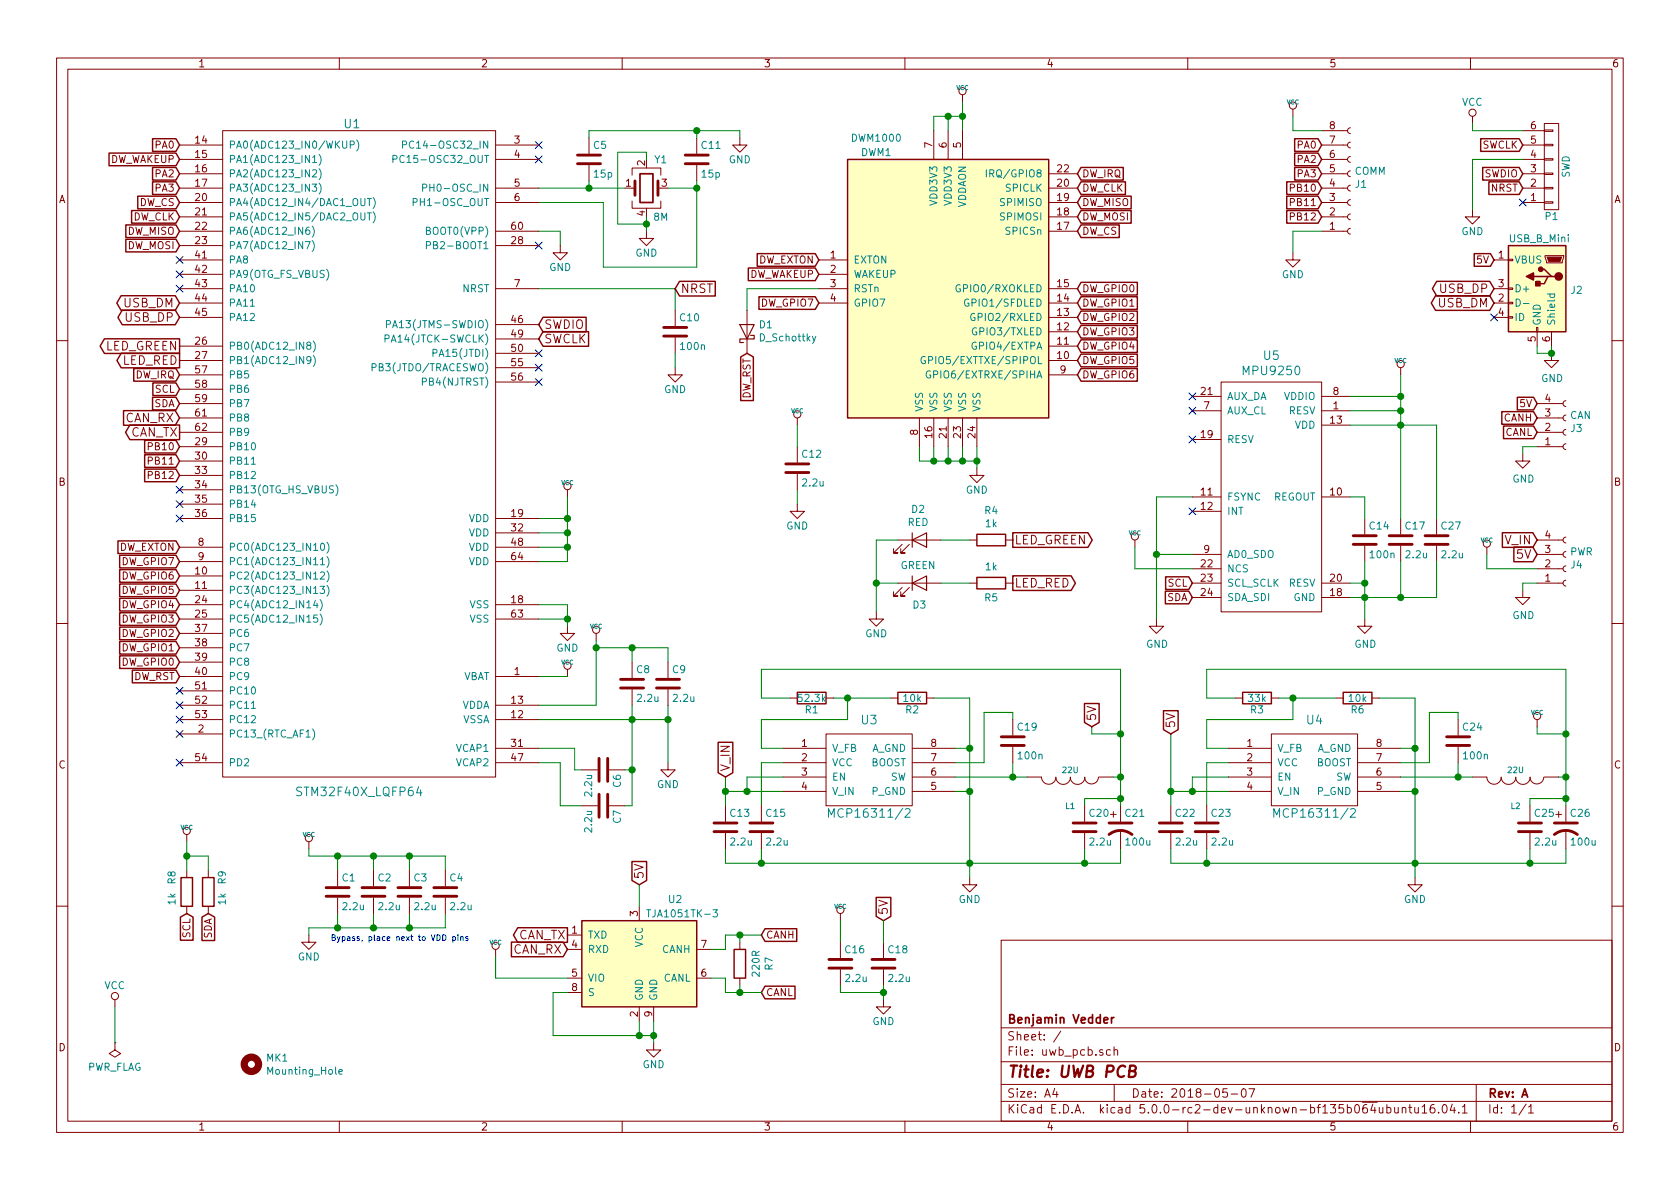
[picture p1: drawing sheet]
<svg xmlns="http://www.w3.org/2000/svg" width="297mm" height="210mm" viewBox="0 0 297 210" stroke-linecap="round" stroke-linejoin="round" font-family="sans-serif">
<defs><g id="words">
<text font-size="2.8" fill="#840000" x="178" y="190.5">Title: UWB PCB</text>
<g font-size="2.1" fill="#008484">
<text x="60.9" y="22.7">U1</text>
<text x="223.4" y="63.6">U5</text>
<text x="220.1" y="66.3">MPU9250</text>
<text x="152.3" y="128.1">U3</text>
<text x="231.1" y="128.1">U4</text>
<text x="53" y="140.8">STM32F40X_LQFP64</text>
<text x="147.5" y="144.6">MCP16311/2</text>
<text x="226.2" y="144.6">MCP16311/2</text>
</g>
<g font-size="2.1" fill="#840000">
<text x="120.3" y="51.8">NRST</text>
<text x="254.6" y="51.8">USB_DP</text>
<text x="21.9" y="54.4">USB_DM</text>
<text x="22.2" y="56.9">USB_DP</text>
<text x="96.2" y="58.2">SWDIO</text>
<text x="254.3" y="54.4">USB_DM</text>
<text x="18.5" y="62">LED_GREEN</text>
<text x="21.6" y="64.5">LED_RED</text>
<text x="96.2" y="60.7">SWCLK</text>
<text x="22.1" y="74.7">CAN_RX</text>
<text x="23" y="77.2">CAN_TX</text>
<text x="179.3" y="96.3">LED_GREEN</text>
<text x="266.1" y="96.3">V_IN</text>
<text x="268.3" y="98.8">5V</text>
<text x="179.3" y="103.9">LED_RED</text>
<text x="193.8" y="127.6" transform="rotate(-90 193.8 127.6)">5V</text>
<text x="207.8" y="128.9" transform="rotate(-90 207.8 128.9)">5V</text>
<text x="129" y="136.5" transform="rotate(-90 129 136.5)">V_IN</text>
<text x="113.8" y="155.5" transform="rotate(-90 113.8 155.5)">5V</text>
<text x="157" y="161.9" transform="rotate(-90 157 161.9)">5V</text>
<text x="91.6" y="166.1">CAN_TX</text>
<text x="90.7" y="168.7">CAN_RX</text>
<text x="178" y="184">Sheet: /</text>
<text x="178" y="181">Benjamin Vedder</text>
<text x="178" y="186.7">File: uwb_pcb.sch</text>
<text x="178" y="196.9">KiCad E.D.A. kicad 5.0.0-rc2-dev-unknown-bf135b064ubuntu16.04.1</text>
<text x="178" y="194.1">Size: A4</text>
<text x="200" y="194.1">Date: 2018-05-07</text>
<text x="263" y="194.1">Rev: A</text>
<text x="263" y="196.9">Id: 1/1</text>
</g>
<g font-size="1.8" fill="#840000">
<text x="35" y="11.9">1</text>
<text x="85" y="11.9">2</text>
<text x="135" y="11.9">3</text>
<text x="185" y="11.9">4</text>
<text x="235" y="11.9">5</text>
<text x="285" y="11.9">6</text>
<text x="235.1" y="22.9">8</text>
<text x="270.7" y="22.9">6</text>
<text x="19.2" y="28.8">DW_WAKEUP</text>
<text x="27.5" y="26.3">PA0</text>
<text x="34.6" y="25.4">14</text>
<text x="34.6" y="27.9">15</text>
<text x="91" y="25.4">3</text>
<text x="91" y="27.9">4</text>
<text x="114" y="29.3" transform="rotate(-90 114 29.3)">2</text>
<text x="164.8" y="26.1" transform="rotate(-90 164.8 26.1)">7</text>
<text x="167.4" y="26.1" transform="rotate(-90 167.4 26.1)">6</text>
<text x="169.9" y="26.1" transform="rotate(-90 169.9 26.1)">5</text>
<text x="229.5" y="26.3">PA0</text>
<text x="229.5" y="28.8">PA2</text>
<text x="235.1" y="27.9">6</text>
<text x="235.1" y="25.4">7</text>
<text x="262" y="26.3">SWCLK</text>
<text x="270.7" y="27.9">4</text>
<text x="270.7" y="25.4">5</text>
<text x="10.4" y="35.9">A</text>
<text x="27.5" y="31.4">PA2</text>
<text x="27.5" y="33.9">PA3</text>
<text x="34.6" y="35.6">20</text>
<text x="34.6" y="30.5">16</text>
<text x="34.6" y="33">17</text>
<text x="91" y="33">5</text>
<text x="91" y="35.6">6</text>
<text x="110.6" y="33">1</text>
<text x="117" y="33">3</text>
<text x="187" y="35.6">19</text>
<text x="187" y="33">20</text>
<text x="187" y="30.5">22</text>
<text x="191.3" y="31.4">DW_IRQ</text>
<text x="191.3" y="33.9">DW_CLK</text>
<text x="228.5" y="33.9">PB10</text>
<text x="229.5" y="31.4">PA3</text>
<text x="235.1" y="35.6">3</text>
<text x="235.1" y="33">4</text>
<text x="235.1" y="30.5">5</text>
<text x="262.5" y="31.4">SWDIO</text>
<text x="263.6" y="33.9">NRST</text>
<text x="270.7" y="35.6">1</text>
<text x="270.7" y="33">2</text>
<text x="270.7" y="30.5">3</text>
<text x="285.4" y="35.9">A</text>
<text x="22.5" y="41.5">DW_MISO</text>
<text x="23.4" y="39">DW_CLK</text>
<text x="24.6" y="36.4">DW_CS</text>
<text x="34.6" y="38.1">21</text>
<text x="34.6" y="40.6">22</text>
<text x="90.5" y="40.6">60</text>
<text x="114" y="38.2" transform="rotate(-90 114 38.2)">4</text>
<text x="187" y="40.6">17</text>
<text x="187" y="38.1">18</text>
<text x="191.3" y="36.4">DW_MISO</text>
<text x="191.3" y="39">DW_MOSI</text>
<text x="191.3" y="41.5">DW_CS</text>
<text x="228.5" y="36.4">PB11</text>
<text x="228.5" y="39">PB12</text>
<text x="235.1" y="40.6">1</text>
<text x="235.1" y="38.1">2</text>
<text x="22.5" y="44.1">DW_MOSI</text>
<text x="34.6" y="45.7">41</text>
<text x="34.6" y="43.2">23</text>
<text x="90.5" y="43.2">28</text>
<text x="134" y="46.6">DW_EXTON</text>
<text x="146.8" y="45.7">1</text>
<text x="261.2" y="46.6">5V</text>
<text x="264.9" y="45.7">1</text>
<text x="34.6" y="48.3">42</text>
<text x="34.6" y="50.8">43</text>
<text x="34.6" y="53.3">44</text>
<text x="91" y="50.8">7</text>
<text x="132.2" y="49.1">DW_WAKEUP</text>
<text x="146.8" y="48.3">2</text>
<text x="146.8" y="50.8">3</text>
<text x="146.8" y="53.3">4</text>
<text x="187" y="53.3">14</text>
<text x="187" y="50.8">15</text>
<text x="191.3" y="51.7">DW_GPIO0</text>
<text x="264.9" y="53.3">2</text>
<text x="264.9" y="50.8">3</text>
<text x="34.6" y="55.9">45</text>
<text x="90.5" y="57.1">46</text>
<text x="90.5" y="59.7">49</text>
<text x="134.6" y="54.2">DW_GPIO7</text>
<text x="187" y="58.4">12</text>
<text x="187" y="55.9">13</text>
<text x="191.3" y="54.2">DW_GPIO1</text>
<text x="191.3" y="56.8">DW_GPIO2</text>
<text x="191.3" y="59.3">DW_GPIO3</text>
<text x="264.9" y="55.9">4</text>
<text x="34.6" y="61">26</text>
<text x="34.6" y="63.5">27</text>
<text x="90.5" y="62.2">50</text>
<text x="90.5" y="64.8">55</text>
<text x="187" y="63.5">10</text>
<text x="187" y="61">11</text>
<text x="191.3" y="61.8">DW_GPIO4</text>
<text x="191.3" y="64.4">DW_GPIO5</text>
<text x="271.5" y="60.4" transform="rotate(-90 271.5 60.4)">5</text>
<text x="274.1" y="60.4" transform="rotate(-90 274.1 60.4)">6</text>
<text x="23.9" y="66.9">DW_IRQ</text>
<text x="27.4" y="69.5">SCL</text>
<text x="34.6" y="66">57</text>
<text x="34.6" y="68.6">58</text>
<text x="34.6" y="71.1">59</text>
<text x="90.5" y="67.3">56</text>
<text x="132.7" y="70.7" transform="rotate(-90 132.7 70.7)">DW_RST</text>
<text x="187.5" y="66">9</text>
<text x="191.3" y="66.9">DW_GPIO6</text>
<text x="212.4" y="69.8">21</text>
<text x="235.7" y="69.8">8</text>
<text x="273.2" y="71.1">4</text>
<text x="27.2" y="72">SDA</text>
<text x="34.6" y="73.7">61</text>
<text x="34.6" y="76.2">62</text>
<text x="162.3" y="76.9" transform="rotate(-90 162.3 76.9)">8</text>
<text x="164.8" y="77.4" transform="rotate(-90 164.8 77.4)">16</text>
<text x="167.4" y="77.4" transform="rotate(-90 167.4 77.4)">21</text>
<text x="169.9" y="77.4" transform="rotate(-90 169.9 77.4)">23</text>
<text x="172.5" y="77.4" transform="rotate(-90 172.5 77.4)">24</text>
<text x="212.4" y="77.5">19</text>
<text x="212.9" y="72.4">7</text>
<text x="235.3" y="74.9">13</text>
<text x="235.7" y="72.4">1</text>
<text x="265.9" y="74.5">CANH</text>
<text x="266.1" y="77.1">CANL</text>
<text x="268.8" y="72">5V</text>
<text x="273.2" y="76.2">2</text>
<text x="273.2" y="73.7">3</text>
<text x="26.5" y="79.6">PB10</text>
<text x="26.5" y="82.2">PB11</text>
<text x="34.6" y="81.3">30</text>
<text x="34.6" y="83.8">33</text>
<text x="34.6" y="78.7">29</text>
<text x="273.2" y="78.7">1</text>
<text x="10.4" y="85.9">B</text>
<text x="26.5" y="84.7">PB12</text>
<text x="34.6" y="86.4">34</text>
<text x="34.6" y="88.9">35</text>
<text x="212.4" y="87.6">11</text>
<text x="235.3" y="87.6">10</text>
<text x="285.4" y="85.9">B</text>
<text x="34.6" y="91.4">36</text>
<text x="90.5" y="94">32</text>
<text x="90.5" y="91.4">19</text>
<text x="212.4" y="90.2">12</text>
<text x="273.2" y="95.2">4</text>
<text x="20.9" y="97.4">DW_EXTON</text>
<text x="21.6" y="99.9">DW_GPIO7</text>
<text x="34.6" y="101.6">10</text>
<text x="35.1" y="96.5">8</text>
<text x="35.1" y="99.1">9</text>
<text x="90.5" y="99.1">64</text>
<text x="90.5" y="96.5">48</text>
<text x="212.4" y="100.3">22</text>
<text x="212.9" y="97.8">9</text>
<text x="273.2" y="100.3">2</text>
<text x="273.2" y="97.8">3</text>
<text x="21.6" y="102.5">DW_GPIO6</text>
<text x="21.6" y="105">DW_GPIO5</text>
<text x="21.6" y="107.6">DW_GPIO4</text>
<text x="34.6" y="104.1">11</text>
<text x="34.6" y="106.7">24</text>
<text x="90.5" y="106.7">18</text>
<text x="206.3" y="106.3">SDA</text>
<text x="206.5" y="103.8">SCL</text>
<text x="212.4" y="102.9">23</text>
<text x="212.4" y="105.4">24</text>
<text x="235.3" y="102.9">20</text>
<text x="235.3" y="105.4">18</text>
<text x="273.2" y="102.9">1</text>
<text x="21.6" y="110.1">DW_GPIO3</text>
<text x="21.6" y="112.6">DW_GPIO2</text>
<text x="34.6" y="109.2">25</text>
<text x="34.6" y="111.8">37</text>
<text x="90.5" y="109.2">63</text>
<text x="21.6" y="115.2">DW_GPIO1</text>
<text x="21.6" y="117.7">DW_GPIO0</text>
<text x="34.6" y="119.4">40</text>
<text x="34.6" y="114.3">38</text>
<text x="34.6" y="116.8">39</text>
<text x="91" y="119.4">1</text>
<text x="23.5" y="120.3">DW_RST</text>
<text x="34.6" y="121.9">51</text>
<text x="34.6" y="124.5">52</text>
<text x="90.5" y="124.5">13</text>
<text x="34.6" y="127">53</text>
<text x="35.1" y="129.5">2</text>
<text x="90.5" y="127">12</text>
<text x="10.4" y="135.9">C</text>
<text x="34.6" y="134.6">54</text>
<text x="90.5" y="132.1">31</text>
<text x="90.5" y="134.6">47</text>
<text x="141.8" y="132.1">1</text>
<text x="141.8" y="134.6">2</text>
<text x="141.8" y="137.2">3</text>
<text x="164.6" y="137.2">6</text>
<text x="164.6" y="134.6">7</text>
<text x="164.6" y="132.1">8</text>
<text x="220.5" y="132.1">1</text>
<text x="220.5" y="134.6">2</text>
<text x="220.5" y="137.2">3</text>
<text x="243.4" y="137.2">6</text>
<text x="243.4" y="134.6">7</text>
<text x="243.4" y="132.1">8</text>
<text x="285.4" y="135.9">C</text>
<text x="141.8" y="139.7">4</text>
<text x="164.6" y="139.7">5</text>
<text x="220.5" y="139.7">4</text>
<text x="243.4" y="139.7">5</text>
<text x="33.7" y="165.9" transform="rotate(-90 33.7 165.9)">SCL</text>
<text x="37.5" y="166.1" transform="rotate(-90 37.5 166.1)">SDA</text>
<text x="101.1" y="165.1">1</text>
<text x="101.1" y="167.6">4</text>
<text x="112.8" y="162" transform="rotate(-90 112.8 162)">3</text>
<text x="124" y="167.6">7</text>
<text x="135.4" y="166">CANH</text>
<text x="101.1" y="172.7">5</text>
<text x="124" y="172.7">6</text>
<text x="101.1" y="175.3">8</text>
<text x="112.8" y="179.8" transform="rotate(-90 112.8 179.8)">2</text>
<text x="115.3" y="179.8" transform="rotate(-90 115.3 179.8)">9</text>
<text x="135.4" y="176.1">CANL</text>
<text x="10.4" y="185.9">D</text>
<text x="285.4" y="185.9">D</text>
<text x="35" y="199.9">1</text>
<text x="85" y="199.9">2</text>
<text x="135" y="199.9">3</text>
<text x="185" y="199.9">4</text>
<text x="235" y="199.9">5</text>
<text x="285" y="199.9">6</text>
</g>
<g font-size="1.8" fill="#008484">
<text x="258.5" y="18.7">VCC</text>
<text x="40.4" y="26.3">PA0(ADC123_IN0/WKUP)</text>
<text x="40.4" y="28.8">PA1(ADC123_IN1)</text>
<text x="71.1" y="28.8">PC15-OSC32_OUT</text>
<text x="73.1" y="26.3">PC14-OSC32_IN</text>
<text x="105" y="26.3">C5</text>
<text x="115.8" y="28.9">Y1</text>
<text x="124.1" y="26.3">C11</text>
<text x="128.9" y="28.9">GND</text>
<text x="150.8" y="25.1">DWM1000</text>
<text x="152.2" y="27.6">DWM1</text>
<text x="40.4" y="31.4">PA2(ADC123_IN2)</text>
<text x="40.4" y="33.9">PA3(ADC123_IN3)</text>
<text x="76" y="33.9">PH0-OSC_IN</text>
<text x="105.1" y="31.4">15p</text>
<text x="124.2" y="31.4">15p</text>
<text x="175.4" y="31.4">IRQ/GPIO8</text>
<text x="177.9" y="33.9">SPICLK</text>
<text x="239.5" y="30.9">COMM</text>
<text x="239.7" y="33.2">J1</text>
<text x="277.5" y="31.5" transform="rotate(-90 277.5 31.5)">SWD</text>
<text x="40.4" y="36.4">PA4(ADC12_IN4/DAC1_OUT)</text>
<text x="40.4" y="39">PA5(ADC12_IN5/DAC2_OUT)</text>
<text x="40.4" y="41.5">PA6(ADC12_IN6)</text>
<text x="74" y="36.4">PH1-OSC_OUT</text>
<text x="75.8" y="41.5">BOOT0(VPP)</text>
<text x="115.6" y="39">8M</text>
<text x="165.7" y="36.1" transform="rotate(-90 165.7 36.1)">VDD3V3</text>
<text x="168.3" y="36.1" transform="rotate(-90 168.3 36.1)">VDD3V3</text>
<text x="170.8" y="36.9" transform="rotate(-90 170.8 36.9)">VDDAON</text>
<text x="177" y="39">SPIMOSI</text>
<text x="177" y="36.4">SPIMISO</text>
<text x="178" y="41.5">SPICSn</text>
<text x="258.4" y="41.6">GND</text>
<text x="273.3" y="38.9">P1</text>
<text x="40.4" y="46.6">PA8</text>
<text x="40.4" y="44.1">PA7(ADC12_IN7)</text>
<text x="76.5" y="44.1">PB2-BOOT1</text>
<text x="97.1" y="47.9">GND</text>
<text x="112.3" y="45.4">GND</text>
<text x="150.9" y="46.6">EXTON</text>
<text x="266.9" y="42.8">USB_B_Mini</text>
<text x="267.7" y="46.6">VBUS</text>
<text x="40.4" y="49.1">PA9(OTG_FS_VBUS)</text>
<text x="40.4" y="51.7">PA10</text>
<text x="81.8" y="51.7">NRST</text>
<text x="150.9" y="49.1">WAKEUP</text>
<text x="150.9" y="51.7">RSTn</text>
<text x="169.8" y="51.7">GPIO0/RXOKLED</text>
<text x="226.6" y="49.2">GND</text>
<text x="267.7" y="51.7">D+</text>
<text x="277.8" y="52">J2</text>
<text x="40.4" y="54.2">PA11</text>
<text x="40.4" y="56.8">PA12</text>
<text x="69.7" y="58">PA13(JTMS-SWDIO)</text>
<text x="120.3" y="56.8">C10</text>
<text x="134.3" y="58.1">D1</text>
<text x="150.9" y="54.2">GPIO7</text>
<text x="171.4" y="54.2">GPIO1/SFDLED</text>
<text x="172.5" y="56.8">GPIO2/RXLED</text>
<text x="172.7" y="59.3">GPIO3/TXLED</text>
<text x="267.7" y="56.8">ID</text>
<text x="272.4" y="57.7" transform="rotate(-90 272.4 57.7)">GND</text>
<text x="275" y="57.7" transform="rotate(-90 275 57.7)">Shield</text>
<text x="40.4" y="61.8">PB0(ADC12_IN8)</text>
<text x="40.4" y="64.4">PB1(ADC12_IN9)</text>
<text x="66.5" y="65.7">PB3(JTDO/TRACESWO)</text>
<text x="69.3" y="60.6">PA14(JTCK-SWCLK)</text>
<text x="77.2" y="63.1">PA15(JTDI)</text>
<text x="120.5" y="61.9">100n</text>
<text x="134.4" y="60.4">D_Schottky</text>
<text x="164.6" y="64.4">GPIO5/EXTTXE/SPIPOL</text>
<text x="172.6" y="61.8">GPIO4/EXTPA</text>
<text x="40.4" y="66.9">PB5</text>
<text x="40.4" y="69.5">PB6</text>
<text x="75.1" y="68.2">PB4(NJTRST)</text>
<text x="117.4" y="69.5">GND</text>
<text x="165.5" y="66.9">GPIO6/EXTRXE/SPIHA</text>
<text x="216.9" y="70.7">AUX_DA</text>
<text x="227.1" y="70.7">VDDIO</text>
<text x="272.5" y="67.6">GND</text>
<text x="40.4" y="74.5">PB8</text>
<text x="40.4" y="77.1">PB9</text>
<text x="40.4" y="72">PB7</text>
<text x="163.2" y="72.9" transform="rotate(-90 163.2 72.9)">VSS</text>
<text x="165.7" y="72.9" transform="rotate(-90 165.7 72.9)">VSS</text>
<text x="168.3" y="72.9" transform="rotate(-90 168.3 72.9)">VSS</text>
<text x="170.8" y="72.9" transform="rotate(-90 170.8 72.9)">VSS</text>
<text x="173.4" y="72.9" transform="rotate(-90 173.4 72.9)">VSS</text>
<text x="216.9" y="73.3">AUX_CL</text>
<text x="227.8" y="73.3">RESV</text>
<text x="228.9" y="75.8">VDD</text>
<text x="277.6" y="74.1">CAN</text>
<text x="277.8" y="76.4">J3</text>
<text x="40.4" y="82.2">PB11</text>
<text x="40.4" y="79.6">PB10</text>
<text x="141.9" y="80.9">C12</text>
<text x="216.9" y="78.4">RESV</text>
<text x="40.4" y="84.7">PB12</text>
<text x="40.4" y="87.2">PB13(OTG_HS_VBUS)</text>
<text x="40.4" y="89.8">PB14</text>
<text x="142" y="86">2.2u</text>
<text x="170.8" y="87.3">GND</text>
<text x="216.9" y="88.5">FSYNC</text>
<text x="225.1" y="88.5">REGOUT</text>
<text x="267.4" y="85.3">GND</text>
<text x="40.4" y="92.3">PB15</text>
<text x="82.9" y="94.9">VDD</text>
<text x="82.9" y="92.3">VDD</text>
<text x="139" y="93.6">GND</text>
<text x="160.5" y="93">RED</text>
<text x="161.2" y="90.7">D2</text>
<text x="174.1" y="90.9">R4</text>
<text x="174.3" y="93.2">1k</text>
<text x="216.9" y="91.1">INT</text>
<text x="242.2" y="93.6">C14</text>
<text x="248.6" y="93.6">C17</text>
<text x="254.9" y="93.6">C27</text>
<text x="40.4" y="97.4">PC0(ADC123_IN10)</text>
<text x="40.4" y="99.9">PC1(ADC123_IN11)</text>
<text x="82.9" y="99.9">VDD</text>
<text x="82.9" y="97.4">VDD</text>
<text x="159.2" y="100.6">GREEN</text>
<text x="174.3" y="100.9">1k</text>
<text x="216.9" y="98.7">AD0_SDO</text>
<text x="216.9" y="101.2">NCS</text>
<text x="242.4" y="98.7">100n</text>
<text x="248.7" y="98.7">2.2u</text>
<text x="255" y="98.7">2.2u</text>
<text x="277.6" y="98.2">PWR</text>
<text x="277.8" y="100.5">J4</text>
<text x="40.4" y="102.5">PC2(ADC123_IN12)</text>
<text x="40.4" y="105">PC3(ADC123_IN13)</text>
<text x="40.4" y="107.6">PC4(ADC12_IN14)</text>
<text x="83.1" y="107.6">VSS</text>
<text x="161.4" y="107.6">D3</text>
<text x="174.1" y="106.3">R5</text>
<text x="216.9" y="103.8">SCL_SCLK</text>
<text x="216.9" y="106.3">SDA_SDI</text>
<text x="227.8" y="103.8">RESV</text>
<text x="228.7" y="106.3">GND</text>
<text x="40.4" y="110.1">PC5(ADC12_IN15)</text>
<text x="40.4" y="112.6">PC6</text>
<text x="83.1" y="110.1">VSS</text>
<text x="153" y="112.7">GND</text>
<text x="267.4" y="109.5">GND</text>
<text x="40.4" y="115.2">PC7</text>
<text x="40.4" y="117.7">PC8</text>
<text x="98.4" y="115.2">GND</text>
<text x="112.6" y="119">C8</text>
<text x="118.9" y="119">C9</text>
<text x="202.6" y="114.5">GND</text>
<text x="239.5" y="114.5">GND</text>
<text x="40.4" y="120.3">PC9</text>
<text x="40.4" y="122.8">PC10</text>
<text x="40.4" y="125.3">PC11</text>
<text x="81.6" y="125.3">VDDA</text>
<text x="81.8" y="120.3">VBAT</text>
<text x="112.8" y="124.1">2.2u</text>
<text x="119.2" y="124.1">2.2u</text>
<text x="141.3" y="124.1">52.3k</text>
<text x="159.8" y="124.1">10k</text>
<text x="220.8" y="124.1">33k</text>
<text x="238.6" y="124.1">10k</text>
<text x="40.4" y="130.4">PC13_(RTC_AF1)</text>
<text x="40.4" y="127.9">PC12</text>
<text x="81.8" y="127.9">VSSA</text>
<text x="142.4" y="126.2">R1</text>
<text x="160.2" y="126.2">R2</text>
<text x="180" y="129.2">C19</text>
<text x="221.1" y="126.2">R3</text>
<text x="238.9" y="126.2">R6</text>
<text x="258.7" y="129.2">C24</text>
<text x="40.4" y="135.5">PD2</text>
<text x="80.7" y="133">VCAP1</text>
<text x="80.7" y="135.5">VCAP2</text>
<text x="147.1" y="133">V_FB</text>
<text x="147.1" y="135.5">VCC</text>
<text x="154" y="135.5">BOOST</text>
<text x="154.1" y="133">A_GND</text>
<text x="180.2" y="134.3">100n</text>
<text x="225.8" y="133">V_FB</text>
<text x="225.8" y="135.5">VCC</text>
<text x="232.7" y="135.5">BOOST</text>
<text x="232.8" y="133">A_GND</text>
<text x="258.9" y="134.3">100n</text>
<text x="104.7" y="140.7" transform="rotate(-90 104.7 140.7)">2.2u</text>
<text x="109.8" y="139.2" transform="rotate(-90 109.8 139.2)">C6</text>
<text x="116.2" y="139.4">GND</text>
<text x="147.1" y="138">EN</text>
<text x="147.1" y="140.6">V_IN</text>
<text x="154.2" y="140.6">P_GND</text>
<text x="157.4" y="138">SW</text>
<text x="225.8" y="138">EN</text>
<text x="225.8" y="140.6">V_IN</text>
<text x="232.9" y="140.6">P_GND</text>
<text x="236.2" y="138">SW</text>
<text x="104.7" y="147" transform="rotate(-90 104.7 147)">2.2u</text>
<text x="109.8" y="145.6" transform="rotate(-90 109.8 145.6)">C7</text>
<text x="129.2" y="144.4">C13</text>
<text x="129.3" y="149.5">2.2u</text>
<text x="135.5" y="144.4">C15</text>
<text x="135.7" y="149.5">2.2u</text>
<text x="192.7" y="144.4">C20</text>
<text x="192.8" y="149.5">2.2u</text>
<text x="199" y="144.4">C21</text>
<text x="199.2" y="149.5">100u</text>
<text x="207.9" y="144.4">C22</text>
<text x="208.1" y="149.5">2.2u</text>
<text x="214.3" y="144.4">C23</text>
<text x="214.4" y="149.5">2.2u</text>
<text x="271.4" y="144.4">C25</text>
<text x="271.6" y="149.5">2.2u</text>
<text x="277.8" y="144.4">C26</text>
<text x="278" y="149.5">100u</text>
<text x="60.5" y="155.9">C1</text>
<text x="66.9" y="155.9">C2</text>
<text x="73.2" y="155.9">C3</text>
<text x="79.6" y="155.9">C4</text>
<text x="31" y="160" transform="rotate(-90 31 160)">1k</text>
<text x="31" y="156.3" transform="rotate(-90 31 156.3)">R8</text>
<text x="39.9" y="160" transform="rotate(-90 39.9 160)">1k</text>
<text x="39.9" y="156.3" transform="rotate(-90 39.9 156.3)">R9</text>
<text x="60.7" y="161">2.2u</text>
<text x="67.1" y="161">2.2u</text>
<text x="73.4" y="161">2.2u</text>
<text x="79.8" y="161">2.2u</text>
<text x="118.3" y="159.7">U2</text>
<text x="169.5" y="159.7">GND</text>
<text x="248.2" y="159.7">GND</text>
<text x="103.9" y="166">TXD</text>
<text x="113.7" y="167.6" transform="rotate(-90 113.7 167.6)">VCC</text>
<text x="115.1" y="162.2">TJA1051TK-3</text>
<text x="52.7" y="169.8">GND</text>
<text x="103.9" y="168.5">RXD</text>
<text x="103.9" y="173.6">VIO</text>
<text x="117.1" y="168.5">CANH</text>
<text x="117.3" y="173.6">CANL</text>
<text x="134.3" y="172.5" transform="rotate(-90 134.3 172.5)">220R</text>
<text x="136.6" y="171.5" transform="rotate(-90 136.6 171.5)">R7</text>
<text x="149.5" y="168.6">C16</text>
<text x="149.6" y="173.7">2.2u</text>
<text x="157.1" y="168.6">C18</text>
<text x="157.3" y="173.7">2.2u</text>
<text x="18.4" y="174.9">VCC</text>
<text x="103.9" y="176.1">S</text>
<text x="113.7" y="177" transform="rotate(-90 113.7 177)">GND</text>
<text x="116.2" y="177" transform="rotate(-90 116.2 177)">GND</text>
<text x="154.3" y="181.3">GND</text>
<text x="15.3" y="189.4">PWR_FLAG</text>
<text x="47.2" y="187.7">MK1</text>
<text x="47.5" y="190">Mounting_Hole</text>
<text x="113.6" y="188.9">GND</text>
</g>
<g font-size="1.4" fill="#008484">
<text x="187.9" y="136.7">22U</text>
<text x="266.7" y="136.7">22U</text>
<text x="188.4" y="143">L1</text>
<text x="267.2" y="143">L2</text>
</g>
<text font-size="1.4" fill="#0000c2" x="58.4" y="166.4">Bypass, place next to VDD pins</text>
<g font-size="1.1" fill="#008484">
<text x="169.1" y="15.9">VCC</text>
<text x="227.5" y="18.5">VCC</text>
<text x="246.5" y="64.2">VCC</text>
<text x="139.9" y="73.1">VCC</text>
<text x="99.2" y="85.8">VCC</text>
<text x="199.5" y="94.7">VCC</text>
<text x="261.8" y="95.9">VCC</text>
<text x="104.3" y="111.2">VCC</text>
<text x="99.2" y="117.5">VCC</text>
<text x="270.7" y="126.4">VCC</text>
<text x="31.9" y="146.7">VCC</text>
<text x="53.5" y="148">VCC</text>
<text x="147.5" y="160.7">VCC</text>
<text x="86.5" y="167.1">VCC</text>
</g>
</g></defs>
<g fill="none" stroke="#840000" stroke-width=".18">
<path d="M10 10.3h277v189.9h-277zM12 12.2h273v186.1h-273zM60 10.3v1.9M110 10.3v1.9M160 10.3v1.9M170.2 16.8v1.2M210 10.3v1.9M228.6 19.3v1.3M260 10.3v1.9M31.7 25.6h7.7M31.7 28.2h7.7M31.7 33.3h7.7"/>
<path d="M31.7 35.8h7.7M31.7 38.3h7.7M31.7 30.7h7.7M39.4 23.1h48.2v114.3h-48.2zM87.6 25.6h7.6M87.6 28.2h7.6M87.6 33.3h7.6M87.6 35.8h7.6M104.1 24.4v2.8M104.1 29.2v2.8M111.8 35.6v1.2h5v-1.2M111.8 31v-1.3h5v1.3"/>
<path d="M111.8 33.3h.5M116.3 33.3h.5M123.2 24.4v2.8M123.2 29.2v2.8M130.8 24.4v1.2h1.3l-1.3 1.3-1.3-1.3h1.3M165.1 23.1v5.1M167.6 23.1v5.1M170.2 23.1v5.1M185.4 33.3h5.1M185.4 35.8h5.1M185.4 38.3h5.1M185.4 30.7h5.1"/>
<path d="M233.7 25.6h4.6M233.7 28.2h4.6M233.7 33.3h4.6M233.7 35.8h4.6M233.7 38.3h4.6M233.7 30.7h4.6M233.7 23.1h4.6M238.8 22.6l-.3 .1-.2 .3 .1 .4 .4 .2M238.8 25.1l-.3 .1-.2 .4 .1 .4 .4 .2M238.8 27.7l-.3 .1-.2 .3 .1 .4 .4 .2M238.8 30.2l-.3 .1-.2 .4 .1 .3 .4 .2M238.8 32.8l-.3 .1-.2 .3 .1 .4 .4 .2"/>
<path d="M238.8 35.3l-.3 .1-.2 .3 .1 .4 .4 .2M238.8 37.8l-.3 .1-.2 .4 .1 .4 .4 .2M260.3 37.1v1.2h-1.2l1.2 1.3 1.3-1.3h-1.3M260.3 20.6v1.2M269.2 25.6h3.8M269.2 28.2h3.8M269.2 33.3h3.8M269.2 35.8h3.8M269.2 30.7h3.8M269.2 23.1h3.8M273 23h1.6v.2h-1.6zM273 25.5h1.6v.3h-1.6z"/>
<path d="M273 28.1h1.6v.2h-1.6zM273 30.6h1.6v.3h-1.6zM273 33.1h1.6v.3h-1.6zM273 35.7h1.6v.2h-1.6zM273 21.8h2.6v15.3h-2.6zM31.7 51h7.7M31.7 40.9h7.7M31.7 46h7.7M31.7 48.5h7.7M31.7 43.4h7.7M31.7 53.6h7.7M31.7 56.1h7.7"/>
<path d="M87.6 51h7.6M87.6 40.9h7.6M87.6 43.4h7.6M87.6 57.4h7.6M87.6 59.9h7.6M99.1 43.4v1.3h1.2l-1.2 1.3-1.3-1.3h1.3M114.3 40.9v1.3h1.3l-1.3 1.2-1.3-1.2h1.3M119.4 54.9v2.8M119.4 59.7v2.8M132.1 54.9v7.6M144.8 51h5.1M144.8 46h5.1"/>
<path d="M144.8 48.5h5.1M144.8 53.6h5.1M185.4 51h5.1M185.4 40.9h5.1M185.4 53.6h5.1M185.4 56.1h5.1M185.4 58.7h5.1M228.6 44.7v1.3h-1.3l1.3 1.2 1.3-1.2h-1.3M233.7 40.9h4.6M238.8 40.4l-.3 .1-.2 .3 .1 .4 .4 .2M264.2 51h2.5M264.2 46h2.5"/>
<path d="M264.2 53.6h2.5M264.2 56.1h2.5M266.7 56h.8v.3h-.8zM266.7 53.5h.8v.2h-.8zM266.7 50.9h.8v.3h-.8zM266.7 45.8h.8v.3h-.8zM271.7 57.9h.2v.8h-.2zM271.8 58.7v2.5M273.2 45.2h3.3v.3l-.3 1h-2.8zM274.3 58.7v2.5M10 60.2h2M31.7 73.9h7.7"/>
<path d="M31.7 76.4h7.7M31.7 61.2h7.7M31.7 63.7h7.7M31.7 66.3h7.7M31.7 68.8h7.7M31.7 79h7.7M31.7 71.4h7.7M87.6 62.5h7.6M87.6 65h7.6M87.6 67.6h7.6M119.4 65v1.3h1.2l-1.2 1.3-1.3-1.3h1.3M141 73.9v1.3"/>
<path d="M141 79v2.8M162.6 73.9v5.1M165.1 73.9v5.1M167.6 73.9v5.1M170.2 73.9v5.1M172.7 73.9v5.1M185.4 61.2h5.1M185.4 63.7h5.1M185.4 66.3h5.1M210.8 72.6h5.1M210.8 70.1h5.1M210.8 77.7h5.1"/>
<path d="M215.9 67.6h17.8v40.6h-17.8zM233.7 72.6h5.1M233.7 70.1h5.1M233.7 75.2h5.1M247.6 65v1.3M271.8 73.9h4.6M271.8 76.4h4.6M271.8 79h4.6M271.8 71.4h4.6M274.3 62.5v1.2h1.3l-1.3 1.3-1.3-1.3h1.3M276.9 70.9l-.3 .1-.2 .3 .1 .4 .4 .2M276.9 73.4l-.3 .1-.2 .3 .1 .4 .4 .2"/>
<path d="M276.9 75.9l-.3 .1-.2 .4 .1 .4 .4 .2M276.9 78.5l-.3 .1-.2 .3 .1 .4 .4 .2M285 60.2h2M31.7 96.8h7.7M31.7 99.3h7.7M31.7 81.5h7.7M31.7 84.1h7.7M31.7 86.6h7.7M31.7 89.1h7.7M31.7 91.7h7.7M87.6 96.8h7.6M87.6 99.3h7.6"/>
<path d="M87.6 94.2h7.6M87.6 91.7h7.6M100.3 86.6v1.3M141 89.1v1.3h-1.3l1.3 1.3 1.2-1.3h-1.2M141 83.8v2.8M158.7 95.5h7.7M159.5 96.3l-1.5 1.5h.7h-.7v-.8M160.8 96.3l-1.5 1.5h.7h-.7v-.8M171.4 95.5h1.3M172.7 82.8v1.3h-1.3l1.3 1.2 1.3-1.2h-1.3M177.8 95.5h1.3M200.7 95.5v1.3"/>
<path d="M210.8 98h5.1M210.8 87.9h5.1M210.8 90.4h5.1M233.7 87.9h5.1M241.3 91.7v2.8M241.3 96.5v2.8M247.6 91.7v2.8M247.6 96.5v2.8M254 91.7v2.8M254 96.5v2.8M262.9 96.8v1.2M269.2 80.3v1.2h1.3l-1.3 1.3-1.2-1.3h1.2"/>
<path d="M271.8 95.5h4.6M271.8 98h4.6M276.9 95l-.3 .1-.2 .3 .1 .4 .4 .2M276.9 97.5l-.3 .1-.2 .4 .1 .3 .4 .2M10 110.3h2M31.7 119.6h7.7M31.7 101.8h7.7M31.7 104.4h7.7M31.7 109.5h7.7M31.7 106.9h7.7M31.7 112h7.7M31.7 114.5h7.7"/>
<path d="M31.7 117.1h7.7M87.6 119.6h7.6M87.6 109.5h7.6M87.6 106.9h7.6M100.3 110.7v1.3h1.3l-1.3 1.3-1.2-1.3h1.2M100.3 118.4v1.2M105.4 112v1.3M111.8 117.1v2.8M118.1 117.1v2.8M154.9 108.2v1.3h-1.2l1.2 1.2 1.3-1.2h-1.3M158.7 103.1h7.7M159.5 103.9l-1.5 1.5h.7h-.7v-.8"/>
<path d="M160.8 103.9l-1.5 1.5h.7h-.7v-.8M171.4 103.1h1.3M177.8 103.1h1.3M204.5 109.5v1.2h1.2l-1.2 1.3-1.3-1.3h1.3M210.8 103.1h5.1M210.8 100.6h5.1M210.8 105.7h5.1M233.7 103.1h5.1M233.7 105.7h5.1M241.3 109.5v1.2h1.3l-1.3 1.3-1.3-1.3h1.3M269.2 104.4v1.3h1.3l-1.3 1.2-1.2-1.2h1.2M271.8 103.1h4.6"/>
<path d="M271.8 100.6h4.6M276.9 100.1l-.3 .1-.2 .3 .1 .4 .4 .2M276.9 102.6l-.3 .1-.2 .3 .1 .4 .4 .2M285 110.3h2M31.7 129.8h7.7M31.7 122.2h7.7M31.7 127.2h7.7M31.7 124.7h7.7M31.7 134.9h7.7M87.6 132.3h7.6M87.6 127.2h7.6M87.6 124.7h7.6"/>
<path d="M87.6 134.9h7.6M102.9 136.1h2.8M107.7 136.1h2.8M111.8 121.9v2.8M118.1 134.9v1.2h1.3l-1.3 1.3-1.3-1.3h1.3M118.1 121.9v2.8M138.4 132.3h7.6M138.4 134.9h7.6M138.4 137.4h7.6M138.4 139.9h7.6M139.7 123.4h1.3M146 129.8h15.3v12.7h-15.3z"/>
<path d="M146 123.4h1.3M157.5 123.4h1.2M161.3 132.3h7.6M161.3 134.9h7.6M161.3 137.4h7.6M161.3 139.9h7.6M163.8 123.4h1.3M179.1 127.2v2.8M179.1 132.1v2.8M181.6 137.4h2.5a1.27 1.27 0 0 0 1.3 1.3 1.27 1.27 0 0 0 1.3-1.3 1.3 1.3 0 0 0 1.3 1.3 1.3 1.3 0 0 0 1.3-1.3M189.2 137.4a1.3 1.3 0 0 0 1.3 1.3 1.3 1.3 0 0 0 1.3-1.3M191.8 137.4a1.22 1.22 0 0 0 1.2 1.2 1.22 1.22 0 0 0 1.2-1.2"/>
<path d="M194.3 137.4h2.5M217.2 132.3h7.6M217.2 134.9h7.6M217.2 137.4h7.6M217.2 139.9h7.6M218.4 123.4h1.3M224.8 129.8h15.2v12.7h-15.2zM224.8 123.4h1.3M236.2 123.4h1.3M240 132.3h7.6M240 134.9h7.6M240 137.4h7.6"/>
<path d="M240 139.9h7.6M242.6 123.4h1.2M257.8 127.2v2.8M257.8 132.1v2.8M260.3 137.4h2.6a1.27 1.27 0 0 0 1.3 1.3 1.27 1.27 0 0 0 1.2-1.3 1.3 1.3 0 0 0 1.3 1.3 1.3 1.3 0 0 0 1.3-1.3M268 137.4a1.3 1.3 0 0 0 1.3 1.3 1.3 1.3 0 0 0 1.3-1.3M270.5 137.4a1.22 1.22 0 0 0 1.2 1.2 1.22 1.22 0 0 0 1.2-1.2M271.8 127.2v1.3M273 137.4h2.6M33 147.6v1.2M33 153.9v1.3M36.8 153.9v1.3"/>
<path d="M54.6 148.8v1.3M59.7 153.9v2.8M59.7 158.7v2.8M66 153.9v2.8M66 158.7v2.8M72.4 153.9v2.8M72.4 158.7v2.8M78.7 153.9v2.8M78.7 158.7v2.8M102.9 142.5h2.8M107.7 142.5h2.8M128.3 142.5v2.8"/>
<path d="M128.3 147.3v2.8M134.6 142.5v2.8M134.6 147.3v2.8M171.4 155.2v1.3h1.3l-1.3 1.2-1.2-1.2h1.2M191.8 142.5v2.8M191.8 147.3v2.8M196.3 144h1.1M196.8 143.5v1M198.1 142.5v2.8M198.1 146.8v3.3M207 142.5v2.8M207 147.3v2.8"/>
<path d="M213.4 142.5v2.8M213.4 147.3v2.8M250.2 155.2v1.3h1.3l-1.3 1.2-1.3-1.2h1.3M270.5 142.5v2.8M270.5 147.3v2.8M275.1 144h1M275.6 143.5v1M276.9 142.5v2.8M276.9 146.8v3.3M10 160.2h2M20.3 176.8v1.2M33 160.3v1.2"/>
<path d="M36.8 160.3v1.2M54.6 165.3v1.3h1.3l-1.3 1.3-1.3-1.3h1.3M87.6 167.9v1.3M100.3 165.3h2.6M100.3 167.9h2.6M100.3 173h2.6M100.3 175.5h2.6M113 160.3v2.5M113 178v2.6M115.6 178v2.6M123.2 167.9h2.5M123.2 173h2.5"/>
<path d="M130.8 166.6v1.3M130.8 173v1.2M148.6 161.5v1.3M148.6 166.6v2.8M148.6 171.4v2.8M156.2 176.8v1.2h1.3l-1.3 1.3-1.3-1.3h1.3M156.2 166.6v2.8M156.2 171.4v2.8M177 166.3h108v32h-108zM285 160.2h2M20.3 184.4v1.3l1 .6-1 .6-1-.6 1-.6M20.3 184.4h.1"/>
<path d="M60 198.3v1.9M110 198.3v1.9M115.6 184.4v1.3h1.2l-1.2 1.2-1.3-1.2h1.3M160 198.3v1.9M177 194.8h108M177 191.8h108M177 187.8h108M177 181.8h108M186.5 192.5l-.4 1h1M186.8 193v1M187.6 182.3l-1.3 2M196.3 185.7l-.4-.1-.3 .3 .1 .6 .2 .1 .4-.1"/>
<path d="M197 185.7l.2-.1 .4 .1v.9M197 185.1v1.5M197 191.8v3M210 198.3v1.9M217 192.5h-.7l-.1 .7 .2-.1 .5 .1 .1 .2v.5l-.2 .1-.6-.1M217.7 193.5h1.1M219.6 192.7l.4-.2a.94 .94 0 0 1 0 1.5 .82 .82 0 0 1-.4-1.3zM220.8 192.5h1l-.6 1.5M242.1 194.9h1.4M242.7 195.2l-.3 1.1h.9M243.1 195.8v1M243.9 195.8v.9l.4 .1 .2-.1"/>
<path d="M244.5 195.8v1M245.2 195.9l.4-.1 .3 .3v.6l-.3 .1-.4-.1M245.2 195.3v1.5M246.6 195.8v.9l.4 .1 .2-.1M247.2 195.8v1M247.9 196l.2-.2 .4 .1 .1 .9M247.9 195.8v1M249.1 195.8h.5M249.3 195.3v1.3l.3 .2M250.1 195.8v.8a.37 .37 0 0 0 .7 .1M250.8 195.8v1M251.4 195.8l.5-.5v1.5"/>
<path d="M251.4 196.8h.9M253.6 195.3a.59 .59 0 0 0-.7 .7v.5l.1 .2 .4 .1 .2-.1 .1-.5-.1-.2-.5-.1-.2 .3M254.4 196.7v.1M255.1 195.5l.2-.2a.8 .8 0 0 1 .6 .8 .8 .8 0 0 1-.6 .7l-.2-.1-.1-.4zM256.8 195.2l-.4 1.1h1M257.1 195.8v1M257.9 196.7v.1M258.6 195.8l.4-.5v1.5M258.6 196.8h.8M260 198.3v1.9M261 191.8v6.5M269.8 195.2l-1.2 2"/>
<path d="M270.3 195.8l.4-.5v1.5M270.3 196.8h.8"/>
<circle cx="170.2" cy="16.1" r=".63"/>
<circle cx="228.6" cy="18.7" r=".63"/>
<circle cx="260.3" cy="19.9" r=".63"/>
<circle cx="141" cy="73.3" r=".63"/>
<circle cx="247.6" cy="64.4" r=".63"/>
<circle cx="100.3" cy="86" r=".63"/>
<circle cx="200.7" cy="94.9" r=".63"/>
<circle cx="262.9" cy="96.1" r=".63"/>
<circle cx="100.3" cy="117.7" r=".63"/>
<circle cx="105.4" cy="111.4" r=".63"/>
<circle cx="271.8" cy="126.6" r=".63"/>
<circle cx="33" cy="146.9" r=".63"/>
<circle cx="54.6" cy="148.2" r=".63"/>
<circle cx="20.3" cy="176.1" r=".63"/>
<circle cx="87.6" cy="167.3" r=".63"/>
<circle cx="148.6" cy="160.9" r=".63"/>
</g>
<path d="M199.7 189.4l.9-.1a.46 .46 0 0 0 .2-.5 .46 .46 0 0 0-.3-.4h-.7l-.2 2h.7a.53 .53 0 0 0 .5-.5 .53 .53 0 0 0-.4-.5" fill="none" stroke="#840000" stroke-width=".41"/>
<path d="M113.2 30.7h2.2v5.1h-2.2zM196.5 179.9v1M197 179.9l-.5 .3M195.2 180.4l.7-.1-.1-.3-.4-.1-.2 .2v.7h.6" fill="none" stroke="#840000" stroke-width=".3"/>
<g fill="#ffffc2" stroke="#ffffc2" stroke-width=".18">
<path d="M102.9 162.8h20.3v15.2h-20.3z"/>
<path d="M266.7 43.4h10.2v15.3h-10.2z"/>
<path d="M149.9 28.2h35.5v45.7h-35.5z"/>
</g>
<g fill="none" stroke="#840000" stroke-width=".25">
<path d="M19.3 27.1h11.8l.6 1.1-.6 1.1h-11.8zM22.3 39.8h8.8l.6 1.1-.6 1.1h-8.8zM23.3 37.2h7.8l.6 1.1-.6 1.2h-7.8zM24.4 34.7h6.7l.6 1.1-.6 1.1h-6.7zM27 24.5h4.1l.6 1.1-.6 1.2h-4.1zM27 29.6h4.1l.6 1.1-.6 1.1h-4.1zM27 32.2h4.1l.6 1.1-.6 1.1h-4.1zM149.9 28.2h35.5v45.7h-35.5zM191.1 29.6h7.5v2.2h-7.5l-.6-1.1zM191.1 32.2h7.9v2.2h-7.9l-.6-1.1zM191.1 34.7h8.9v2.2h-8.9l-.6-1.1zM191.1 37.2h8.9v2.3h-8.9l-.6-1.2z"/>
<path d="M191.1 39.8h6.8v2.2h-6.8l-.6-1.1zM227.5 32.2h5.5l.7 1.1-.7 1.1h-5.5zM227.5 34.7h5.5l.7 1.1-.7 1.1h-5.5zM227.5 37.2h5.5l.7 1.1-.7 1.2h-5.5zM228.9 24.5h4.1l.7 1.1-.7 1.2h-4.1zM228.9 27.1h4.1l.7 1.1-.7 1.1h-4.1zM228.9 29.6h4.1l.7 1.1-.7 1.1h-4.1zM261.8 24.5h6.8l.6 1.1-.6 1.2h-6.8zM262.2 29.6h6.4l.6 1.1-.6 1.1h-6.4zM263.2 32.2h5.4l.6 1.1-.6 1.1h-5.4zM18.5 59.9h13.2v2.6h-13.2l-.8-1.3zM21.4 52.3h9.6l.7 1.3-.7 1.3h-9.6l-.7-1.3z"/>
<path d="M21.6 54.8h9.4l.7 1.3-.7 1.3h-9.4l-.7-1.3zM22.3 42.3h8.8l.6 1.1-.6 1.1h-8.8zM96 56.1h7.6v2.6h-7.6l-.8-1.3zM96 58.6h8.1v2.6h-8.1l-.8-1.3zM120.1 49.8h6.4v2.5h-6.4l-.7-1.3zM132.3 47.4h11.8l.7 1.1-.7 1.1h-11.8zM133.9 44.9h10.2l.7 1.1-.7 1.1h-10.2zM134.2 52.5h9.9l.7 1.1-.7 1.1h-9.9zM191.1 49.9h10v2.3h-10l-.6-1.2zM191.1 52.5h10v2.2h-10l-.6-1.1zM191.1 55h10v2.2h-10l-.6-1.1zM191.1 57.6h10v2.2h-10l-.6-1.1z"/>
<path d="M253.8 52.3h9.6l.8 1.3-.8 1.3h-9.6l-.7-1.3zM254 49.8h9.4l.8 1.2-.8 1.3h-9.4l-.7-1.3zM260.7 44.9h2.8l.7 1.1-.7 1.1h-2.8zM266.7 43.4h10.2v15.3h-10.2zM271.1 48.9h2.6M272.4 47.6h.6l1.3 1.3h.7M274.3 48.9h-.6l-.7 1.3h-1.2M21.4 62.5h10.3v2.5h-10.3l-.7-1.3zM21.8 72.6h9.2l.7 1.3-.7 1.3h-9.2zM23 75.2h8.7v2.5h-8.7l-.8-1.3zM23.6 65.2h7.5l.6 1.1-.6 1.1h-7.5zM25.6 77.9h5.5l.6 1.1-.6 1.1h-5.5z"/>
<path d="M27 70.3h4.1l.6 1.1-.6 1.1h-4.1zM27 67.7h4.1l.6 1.1-.6 1.1h-4.1zM131 63.1l1.1-.6 1.1 .6v7.7h-2.2zM191.1 60.1h10v2.2h-10l-.6-1.1zM191.1 62.6h10v2.3h-10l-.6-1.2zM191.1 65.2h10v2.2h-10l-.6-1.1zM265.5 72.8h5.6l.7 1.1-.7 1.1h-5.6zM265.8 75.3h5.3l.7 1.1-.7 1.2h-5.3zM268.3 70.3h2.8l.7 1.1-.7 1.1h-2.8zM20.9 95.7h10.2l.6 1.1-.6 1.1h-10.2zM21.2 98.2h9.9l.6 1.1-.6 1.1h-9.9zM25.6 80.4h5.5l.6 1.1-.6 1.1h-5.5z"/>
<path d="M25.6 83h5.5l.6 1.1-.6 1.1h-5.5zM172.7 94.5h5.1v2h-5.1zM179.1 94.2h13.3l.7 1.3-.7 1.3h-13.3zM265.6 94.2h5.4l.8 1.3-.8 1.3h-5.4zM267.7 96.7h3.3l.8 1.3-.8 1.3h-3.3zM21.2 100.7h9.9l.6 1.1-.6 1.2h-9.9zM21.2 103.3h9.9l.6 1.1-.6 1.1h-9.9zM21.2 105.8h9.9l.6 1.1-.6 1.1h-9.9zM21.2 108.4h9.9l.6 1.1-.6 1.1h-9.9zM21.2 110.9h9.9l.6 1.1-.6 1.1h-9.9zM21.2 113.4h9.9l.6 1.1-.6 1.2h-9.9zM21.2 116h9.9l.6 1.1-.6 1.1h-9.9z"/>
<path d="M23.4 118.5h7.7l.6 1.1-.6 1.1h-7.7zM172.7 102.1h5.1v2h-5.1zM179.1 101.8h10.3l.7 1.3-.7 1.3h-10.3zM206 104.5h4.2l.6 1.2-.6 1.1h-4.2zM206.1 102h4.1l.6 1.1-.6 1.1h-4.1zM127 131.3h2.6v5.3l-1.3 .8-1.3-.8zM141 122.4h5v2.1h-5zM158.7 122.4h5.1v2.1h-5.1zM191.7 124.4h2.6v3.4l-1.3 .7-1.3-.7zM205.7 125.7h2.6v3.3l-1.3 .8-1.3-.8zM219.7 122.4h5.1v2.1h-5.1zM237.5 122.4h5.1v2.1h-5.1z"/>
<path d="M32 155.2h2v5.1h-2zM35.8 155.2h2v5.1h-2zM111.7 152.3h2.6v3.4l-1.3 .8-1.3-.8zM154.9 158.7h2.6v3.3l-1.3 .8-1.3-.8zM31.9 162.2l1.1-.7 1.1 .7v4.1h-2.2zM35.7 162.2l1.1-.7 1.1 .7v4.1h-2.2zM90.4 166.6h9.2l.7 1.3-.7 1.3h-9.2zM91.5 164.1h8.8v2.5h-8.8l-.7-1.3zM102.9 162.8h20.3v15.2h-20.3zM129.8 167.9h2v5.1h-2zM135.3 164.2h5.6v2.3h-5.6l-.7-1.2zM135.3 174.4h5.3v2.2h-5.3l-.7-1.1z"/>
</g>
<g fill="none" stroke="#008484" stroke-width=".18">
<path d="M55.2 40a1.4 1.4 0 0 1 0 1.9M55.2 32.6h.8l-.4 .4 .3 .2v.6h-.5l-.2-.1M55.3 30.1l.5-.1 .2 .4-.1 .2-.7 .7h.8M55.3 28.7h.7M56.4 27.3a1.47 1.47 0 0 1 0 1.9M56.4 29.8a1.47 1.47 0 0 1 0 2M56.4 32.4a1.47 1.47 0 0 1 0 1.9M61.9 25.6l.6-.1 .1-.4-.2-.2h-.5v1.3M63.1 24.8a1.47 1.47 0 0 1 0 1.9M64.9 35.1h.8M64.9 37.6h.8M65.3 35.1v1.3"/>
<path d="M65.3 37.6v1.3M66 34.9a1.4 1.4 0 0 1 0 1.9M66 37.5a1.4 1.4 0 0 1 0 1.9M69.5 28.1h.6l.1-.2-.1-.3-.1-.1h-.5v1.2M71.2 25.6l.6-.1v-.4l-.1-.2h-.5v1.3M73.1 35.8l.6-.1v-.5l-.2-.1h-.4v1.3M73.2 25.1a.6 .6 0 0 0-.9 .4 .6 .6 0 0 0 .6 .7l.3-.1M74.7 33.2h.6l.2-.2-.1-.3-.2-.1h-.5v1.2M174.4 30v1.3M44.3 54.1h.7M55.2 42.5a1.4 1.4 0 0 1 0 2M68.1 59.9l.7-.1v-.4l-.7-.2v1.3"/>
<path d="M68.3 57.3h.6l.1-.5-.2-.1h-.5v1.3M75.4 43.4l.7-.1v-.5l-.7-.1v1.3M144.2 59.5l-.4 1.1-.2 .1M169.7 50.4a.59 .59 0 0 0-.7 .6 .59 .59 0 0 0 .7 .6l.1-.5h-.2M171.2 53a.59 .59 0 0 0-.7 .5 .59 .59 0 0 0 .7 .6l.1-.5h-.2M172.3 55.5a.59 .59 0 0 0-.7 .6 .59 .59 0 0 0 .7 .5l.1-.4h-.2M172.6 58a.59 .59 0 0 0-.7 .6 .59 .59 0 0 0 .7 .6l.1-.5h-.2M268.1 52.9a.64 .64 0 0 1 .7 .6 .64 .64 0 0 1-.7 .6zM269.3 53.7h1M273.6 52h1.3M274.1 52l-.1 .4 .3 .2 .5-.1v-.5M54.5 61.1l-.3-.3 .1-.2 .2-.1 .4 .1v.3l-.5 .2-.2 .2v.2l.3 .3 .3-.1 .2-.2-.1-.3-.2-.1"/>
<path d="M55 63.6l-.3 .2h-.3l-.2-.2v-.3l.3-.3h.2l.3 .3a.88 .88 0 0 1-.3 1h-.3M55.4 60.3a1.47 1.47 0 0 1 0 1.9M55.4 62.9a1.47 1.47 0 0 1 0 1.9M65.8 65l.6-.1v-.5l-.1-.1h-.5v1.3M76.6 62.4l.6-.1v-.4l-.2-.1h-.4v1.2M163.6 63.1a.59 .59 0 0 0-.8 .6 .59 .59 0 0 0 .8 .6v-.5h-.2M164.5 65.7a.59 .59 0 0 0-.8 .5 .59 .59 0 0 0 .8 .6v-.5h-.2M172.6 60.6a.59 .59 0 0 0-.8 .5 .59 .59 0 0 0 .8 .6v-.5h-.2M44.4 82.1h.8M56.7 99l.3-.4v1.3M56.7 99.9h.7M56.8 96.2l.2-.1a.69 .69 0 0 1 .4 .6 .69 .69 0 0 1-.4 .6l-.2-.1-.1-.4z"/>
<path d="M57.8 95.9a1.47 1.47 0 0 1 0 1.9M57.8 98.4a1.47 1.47 0 0 1 0 1.9M59.4 85.7a1.47 1.47 0 0 1 0 1.9M55.8 106.2l-.4 .9h.8M56.1 106.6v.9M56.1 108.8h-.6l-.1 .6 .5-.2 .3 .3v.3l-.3 .2-.5-.1M56.6 103.7h.8l-.4 .5 .3 .1v.5l-.2 .1-.5-.1M56.6 106a1.4 1.4 0 0 1 0 2M56.6 108.6a1.4 1.4 0 0 1 0 1.9M56.7 101.3l.4-.2 .3 .4-.1 .2-.7 .7h.8M57.8 101a1.47 1.47 0 0 1 0 1.9M57.8 103.5a1.47 1.47 0 0 1 0 1.9"/>
<path d="M44.4 125.3h.8M55.3 128.9a1.47 1.47 0 0 1 0 1.9M146.5 144.5v-1.5l.5 1.1 .5-1.1v1.5M160 143.1l.6-.1 .2 .1 .1 .3-.9 1.1h.9M225.2 144.5v-1.5l.5 1.1 .5-1.1v1.5M238.8 143.1l.6-.1 .2 .1v.3l-.9 1.1h.9M114.3 160.9h.7M126.1 160.9h.7l-.4 .5 .4 .1v.4l-.2 .2-.5-.1M59.9 189.5l.6-.1v-.2l-.4-.1-.2 .2 .1 .6h.5"/>
</g>
<g fill="none" stroke="#000084" stroke-width=".18">
<path d="M94.6 25l1.3 1.3M94.6 27.6l1.3 1.2M95.9 25l-1.3 1.3M95.9 27.6l-1.3 1.2M268.6 35.2l1.2 1.2M269.8 35.2l-1.2 1.2M31.1 45.4l1.3 1.2M31.1 47.9l1.3 1.2M31.1 50.4l1.3 1.3M32.4 45.4l-1.3 1.2M32.4 47.9l-1.3 1.2M32.4 50.4l-1.3 1.3"/>
<path d="M94.6 42.8l1.3 1.2M95.9 42.8l-1.3 1.2M263.6 55.5l1.2 1.2M264.8 55.5l-1.2 1.2M94.6 61.9l1.3 1.2M94.6 66.9l1.3 1.3M94.6 64.4l1.3 1.2M95.9 61.9l-1.3 1.2M95.9 66.9l-1.3 1.3M95.9 64.4l-1.3 1.2M210.2 69.5l1.2 1.2M210.2 72l1.2 1.2"/>
<path d="M210.2 77.1l1.2 1.2M211.4 69.5l-1.2 1.2M211.4 72l-1.2 1.2M211.4 77.1l-1.2 1.2M31.1 86l1.3 1.2M31.1 88.5l1.3 1.3M31.1 91.1l1.3 1.2M32.4 88.5l-1.3 1.3M32.4 86l-1.3 1.2M32.4 91.1l-1.3 1.2M210.2 89.8l1.2 1.2M211.4 89.8l-1.2 1.2"/>
<path d="M31.1 129.2l1.3 1.2M31.1 134.3l1.3 1.2M31.1 121.6l1.3 1.2M31.1 124.1l1.3 1.2M31.1 126.6l1.3 1.3M32.4 129.2l-1.3 1.2M32.4 134.3l-1.3 1.2M32.4 121.6l-1.3 1.2M32.4 124.1l-1.3 1.2M32.4 126.6l-1.3 1.3"/>
</g>
<g fill="none" stroke="#008400" stroke-width=".18">
<path d="M170.2 18v5.1M95.2 33.3h15.3M104.1 24.4v-1.3h26.7v1.3M104.1 32v1.3M114.3 28.2v-1.3h-5.1v12.7h5.1M114.3 38.3v2.6M118.1 33.3h5.1M123.2 23.1v1.3M123.2 32v15.2h-16.5v-11.4h-11.5M167.6 20.6v2.5M170.2 20.6h-5.1v2.5M228.6 20.6v2.5h5.1"/>
<path d="M260.3 21.8v1.3h8.9M269.2 28.2h-8.9v8.9M95.2 40.9h3.9v2.5M95.2 51h24.2v3.9M144.8 51h-12.7v3.9M233.7 40.9h-5.1v3.8M119.4 62.5v2.5M141 75.2v3.8M162.6 79v2.5h10.1M165.1 79v2.5M167.6 79v2.5M170.2 79v2.5"/>
<path d="M172.7 79v3.8M238.8 75.2h15.2v16.5M238.8 72.6h8.8M238.8 70.1h8.8M247.6 66.3v25.4M271.8 61.2v1.3h2.5v-1.3M271.8 79h-2.6v1.3M95.2 91.7h5.1M95.2 94.2h5.1M95.2 96.8h5.1M100.3 87.9v11.4h-5.1M141 86.6v2.5"/>
<path d="M158.7 95.5h-3.8v12.7M166.4 95.5h5M200.7 96.8v3.8h10.1M204.5 98h6.3M210.8 87.9h-6.3v21.6M238.8 87.9h2.5v3.8M241.3 99.3v10.2M247.6 99.3v6.4M254 99.3v6.4h-15.2M262.9 98v2.6h8.9M95.2 119.6h5.1M95.2 106.9h5.1v3.8"/>
<path d="M95.2 109.5h5.1M105.4 114.5h12.7v2.6M105.4 113.3v11.4h-10.2M111.8 114.5v2.6M154.9 103.1h3.8M166.4 103.1h5M238.8 103.1h2.5M271.8 103.1h-2.6v1.3M95.2 134.9h3.9v7.6h3.8M95.2 132.3h6.4v3.8h1.3M95.2 127.2h22.9M110.5 136.1h1.3"/>
<path d="M111.8 124.7v17.8h-1.3M118.1 124.7v10.2M128.3 139.9h10.1M128.3 137.4v5.1M138.4 134.9h-3.8v7.6M138.4 137.4h-6.3v2.5M139.7 123.4h-5.1v-5h63.5v24.1M147.3 123.4h10.2M149.9 123.4v3.8h-15.3v5.1h3.8M165.1 123.4h6.3v31.8M168.9 132.3h2.5M168.9 139.9h2.5"/>
<path d="M168.9 137.4h12.7M179.1 127.2v-1.2h-5.1v8.9h-5.1M179.1 134.9v2.5M193 128.5v1.3h5.1M196.8 137.4h1.3M207 139.9h10.2M207 129.8v12.7M217.2 134.9h-3.8v7.6M217.2 137.4h-6.4v2.5M218.4 123.4h-5v-5h63.5v24.1M226.1 123.4h10.1M228.6 123.4v3.8h-15.2v5.1h3.8"/>
<path d="M243.8 123.4h6.4v31.8M247.6 132.3h2.6M247.6 139.9h2.6M247.6 137.4h12.7M257.8 127.2v-1.2h-5.1v8.9h-5.1M257.8 134.9v2.5M271.8 128.5v1.3h5.1M275.6 137.4h1.3M33 151.4h3.8v2.5M33 148.8v5.1M54.6 150.1v1.3h24.1v2.5M59.7 151.4v2.5"/>
<path d="M66 151.4v2.5M72.4 151.4v2.5M113 156.5v3.8M128.3 150.1v2.5h69.8v-2.5M134.6 150.1v2.5M191.8 150.1v2.5M198.1 141.2h-6.3v1.3M207 150.1v2.5h69.9v-2.5M213.4 150.1v2.5M270.5 150.1v2.5M276.9 141.2h-6.4v1.3M20.3 178v6.4"/>
<path d="M59.7 161.5v2.6M66 161.5v2.6M72.4 161.5v2.6M78.7 161.5v2.6h-24.1v1.2M87.6 169.2v3.8h12.7M100.3 175.5h-2.5v7.6h17.8M125.7 173h2.6v2.5h6.3M130.8 165.3v1.3M130.8 174.2v1.3M134.6 165.3h-6.3v2.6h-2.6M148.6 174.2v1.3h7.6M148.6 162.8v3.8"/>
<path d="M156.2 162.8v3.8M156.2 174.2v2.6M113 180.6v2.5M115.6 180.6v3.8"/>
</g>
<g fill="#008400" stroke="#008400" stroke-width=".25">
<circle cx="105.4" cy="114.5" r=".51"/>
<circle cx="123.2" cy="23.1" r=".51"/>
<circle cx="104.1" cy="33.3" r=".51"/>
<circle cx="123.2" cy="33.3" r=".51"/>
<circle cx="100.3" cy="91.7" r=".51"/>
<circle cx="100.3" cy="94.2" r=".51"/>
<circle cx="100.3" cy="96.8" r=".51"/>
<circle cx="100.3" cy="109.5" r=".51"/>
<circle cx="111.8" cy="127.2" r=".51"/>
<circle cx="111.8" cy="136.1" r=".51"/>
<circle cx="72.4" cy="164.1" r=".51"/>
<circle cx="66" cy="164.1" r=".51"/>
<circle cx="59.7" cy="164.1" r=".51"/>
<circle cx="59.7" cy="151.4" r=".51"/>
<circle cx="66" cy="151.4" r=".51"/>
<circle cx="72.4" cy="151.4" r=".51"/>
<circle cx="114.3" cy="39.6" r=".51"/>
<circle cx="111.8" cy="114.5" r=".51"/>
<circle cx="118.1" cy="127.2" r=".51"/>
<circle cx="198.1" cy="141.2" r=".51"/>
<circle cx="191.8" cy="152.6" r=".51"/>
<circle cx="171.5" cy="152.6" r=".51"/>
<circle cx="149.9" cy="123.4" r=".51"/>
<circle cx="171.5" cy="132.3" r=".51"/>
<circle cx="171.5" cy="139.9" r=".51"/>
<circle cx="198.1" cy="137.4" r=".51"/>
<circle cx="179.1" cy="137.4" r=".51"/>
<circle cx="134.6" cy="152.6" r=".51"/>
<circle cx="128.3" cy="139.9" r=".51"/>
<circle cx="198.1" cy="129.8" r=".51"/>
<circle cx="132.1" cy="139.9" r=".51"/>
<circle cx="276.9" cy="141.2" r=".51"/>
<circle cx="270.5" cy="152.6" r=".51"/>
<circle cx="250.2" cy="152.6" r=".51"/>
<circle cx="228.6" cy="123.4" r=".51"/>
<circle cx="250.2" cy="132.3" r=".51"/>
<circle cx="250.2" cy="139.9" r=".51"/>
<circle cx="276.9" cy="137.4" r=".51"/>
<circle cx="257.8" cy="137.4" r=".51"/>
<circle cx="213.4" cy="152.6" r=".51"/>
<circle cx="207" cy="139.9" r=".51"/>
<circle cx="276.9" cy="129.8" r=".51"/>
<circle cx="210.8" cy="139.9" r=".51"/>
<circle cx="274.3" cy="62.5" r=".51"/>
<circle cx="172.7" cy="81.5" r=".51"/>
<circle cx="165.1" cy="81.5" r=".51"/>
<circle cx="167.6" cy="81.5" r=".51"/>
<circle cx="170.2" cy="81.5" r=".51"/>
<circle cx="170.2" cy="20.6" r=".51"/>
<circle cx="167.6" cy="20.6" r=".51"/>
<circle cx="115.6" cy="183.1" r=".51"/>
<circle cx="113" cy="183.1" r=".51"/>
<circle cx="156.2" cy="175.5" r=".51"/>
<circle cx="154.9" cy="103.1" r=".51"/>
<circle cx="130.8" cy="175.5" r=".51"/>
<circle cx="130.8" cy="165.3" r=".51"/>
<circle cx="247.7" cy="105.7" r=".51"/>
<circle cx="241.3" cy="105.7" r=".51"/>
<circle cx="241.3" cy="103.1" r=".51"/>
<circle cx="247.7" cy="75.2" r=".51"/>
<circle cx="247.7" cy="72.6" r=".51"/>
<circle cx="247.7" cy="70.1" r=".51"/>
<circle cx="204.5" cy="98" r=".51"/>
<circle cx="33" cy="151.4" r=".51"/>
</g>
<path d="M78.3 165.3a.51 .51 0 0 1 .5 .5 .51 .51 0 0 1-.5 .5zM80.1 165.7l.2-.1 .2 .2-.1 .5h-.3M80.1 165.6v1M81 165.3v.1M81 165.6v.7M81.5 165.7h.4v.6M81.5 165.6v.7M82.7 165.7l-.2-.1-.2 .2 .1 .1 .3 .1v.3h-.4" fill="none" stroke="#0000c2" stroke-width=".18"/>
<g fill="none" stroke="#840000" stroke-width=".51">
<path d="M102.1 29h4.1M102.1 27.4h4.1M112.3 32v2.5M116.3 32v2.5M121.2 29h4M121.2 27.4h4M117.3 59.4h4.1M117.3 57.9h4.1M138.9 83.6h4.1M138.9 82h4.1M239.3 96.3h4M239.3 94.7h4"/>
<path d="M245.6 96.3h4.1M245.6 94.7h4.1M252 96.3h4M252 94.7h4M105.9 134.1v4.1M107.4 134.1v4.1M109.7 121.7h4.1M109.7 120.1h4.1M116.1 121.7h4M116.1 120.1h4M177 131.8h4.1M177 130.3h4.1"/>
<path d="M255.8 131.8h4M255.8 130.3h4M57.7 158.5h4M57.7 157h4M64 158.5h4.1M64 157h4.1M70.4 158.5h4M70.4 157h4M76.7 158.5h4.1M76.7 157h4.1M105.9 140.5v4M107.4 140.5v4"/>
<path d="M126.2 147.1h4.1M126.2 145.5h4.1M132.6 147.1h4.1M132.6 145.5h4.1M189.7 147.1h4.1M189.7 145.5h4.1M196.1 147.6a3.3 3.3 0 0 1 4.1 0M196.1 145.5h4.1M205 147.1h4M205 145.5h4M211.3 147.1h4.1M211.3 145.5h4.1"/>
<path d="M268.5 147.1h4M268.5 145.5h4M274.8 147.6a3.3 3.3 0 0 1 4.1 0M274.8 145.5h4.1M146.6 171.2h4M146.6 169.7h4M154.2 171.2h4M154.2 169.7h4"/>
</g>
<g fill="#840000" stroke="#840000" stroke-width=".25">
<path d="M271.5 49.8h.8v.7h-.8z"/>
<path d="M269.9 48.9l1.2-.6v1.2z"/>
<circle cx="275.6" cy="48.9" r=".63"/>
<circle cx="272.4" cy="47.6" r=".38"/>
</g>
<path d="M273.6 45.5h2.5l-.3 .7h-2z" fill="#840000" stroke="#840000" stroke-width=".18"/>
<path d="M130.8 57.4h2.5l-1.2 2.5zM132.7 59.3h.6v.6h-2.5v.7h.6M161.3 95.5l2.5-1.3v2.6zM161.3 94.2v2.6M161.3 103.1l2.5-1.3v2.6zM161.3 101.8v2.6" fill="none" stroke="#840000" stroke-width=".2"/>
<circle cx="44.4" cy="188.2" r="1.27" fill="none" stroke="#840000" stroke-width="1.3"/>
<use href="#words"/>
</svg>
